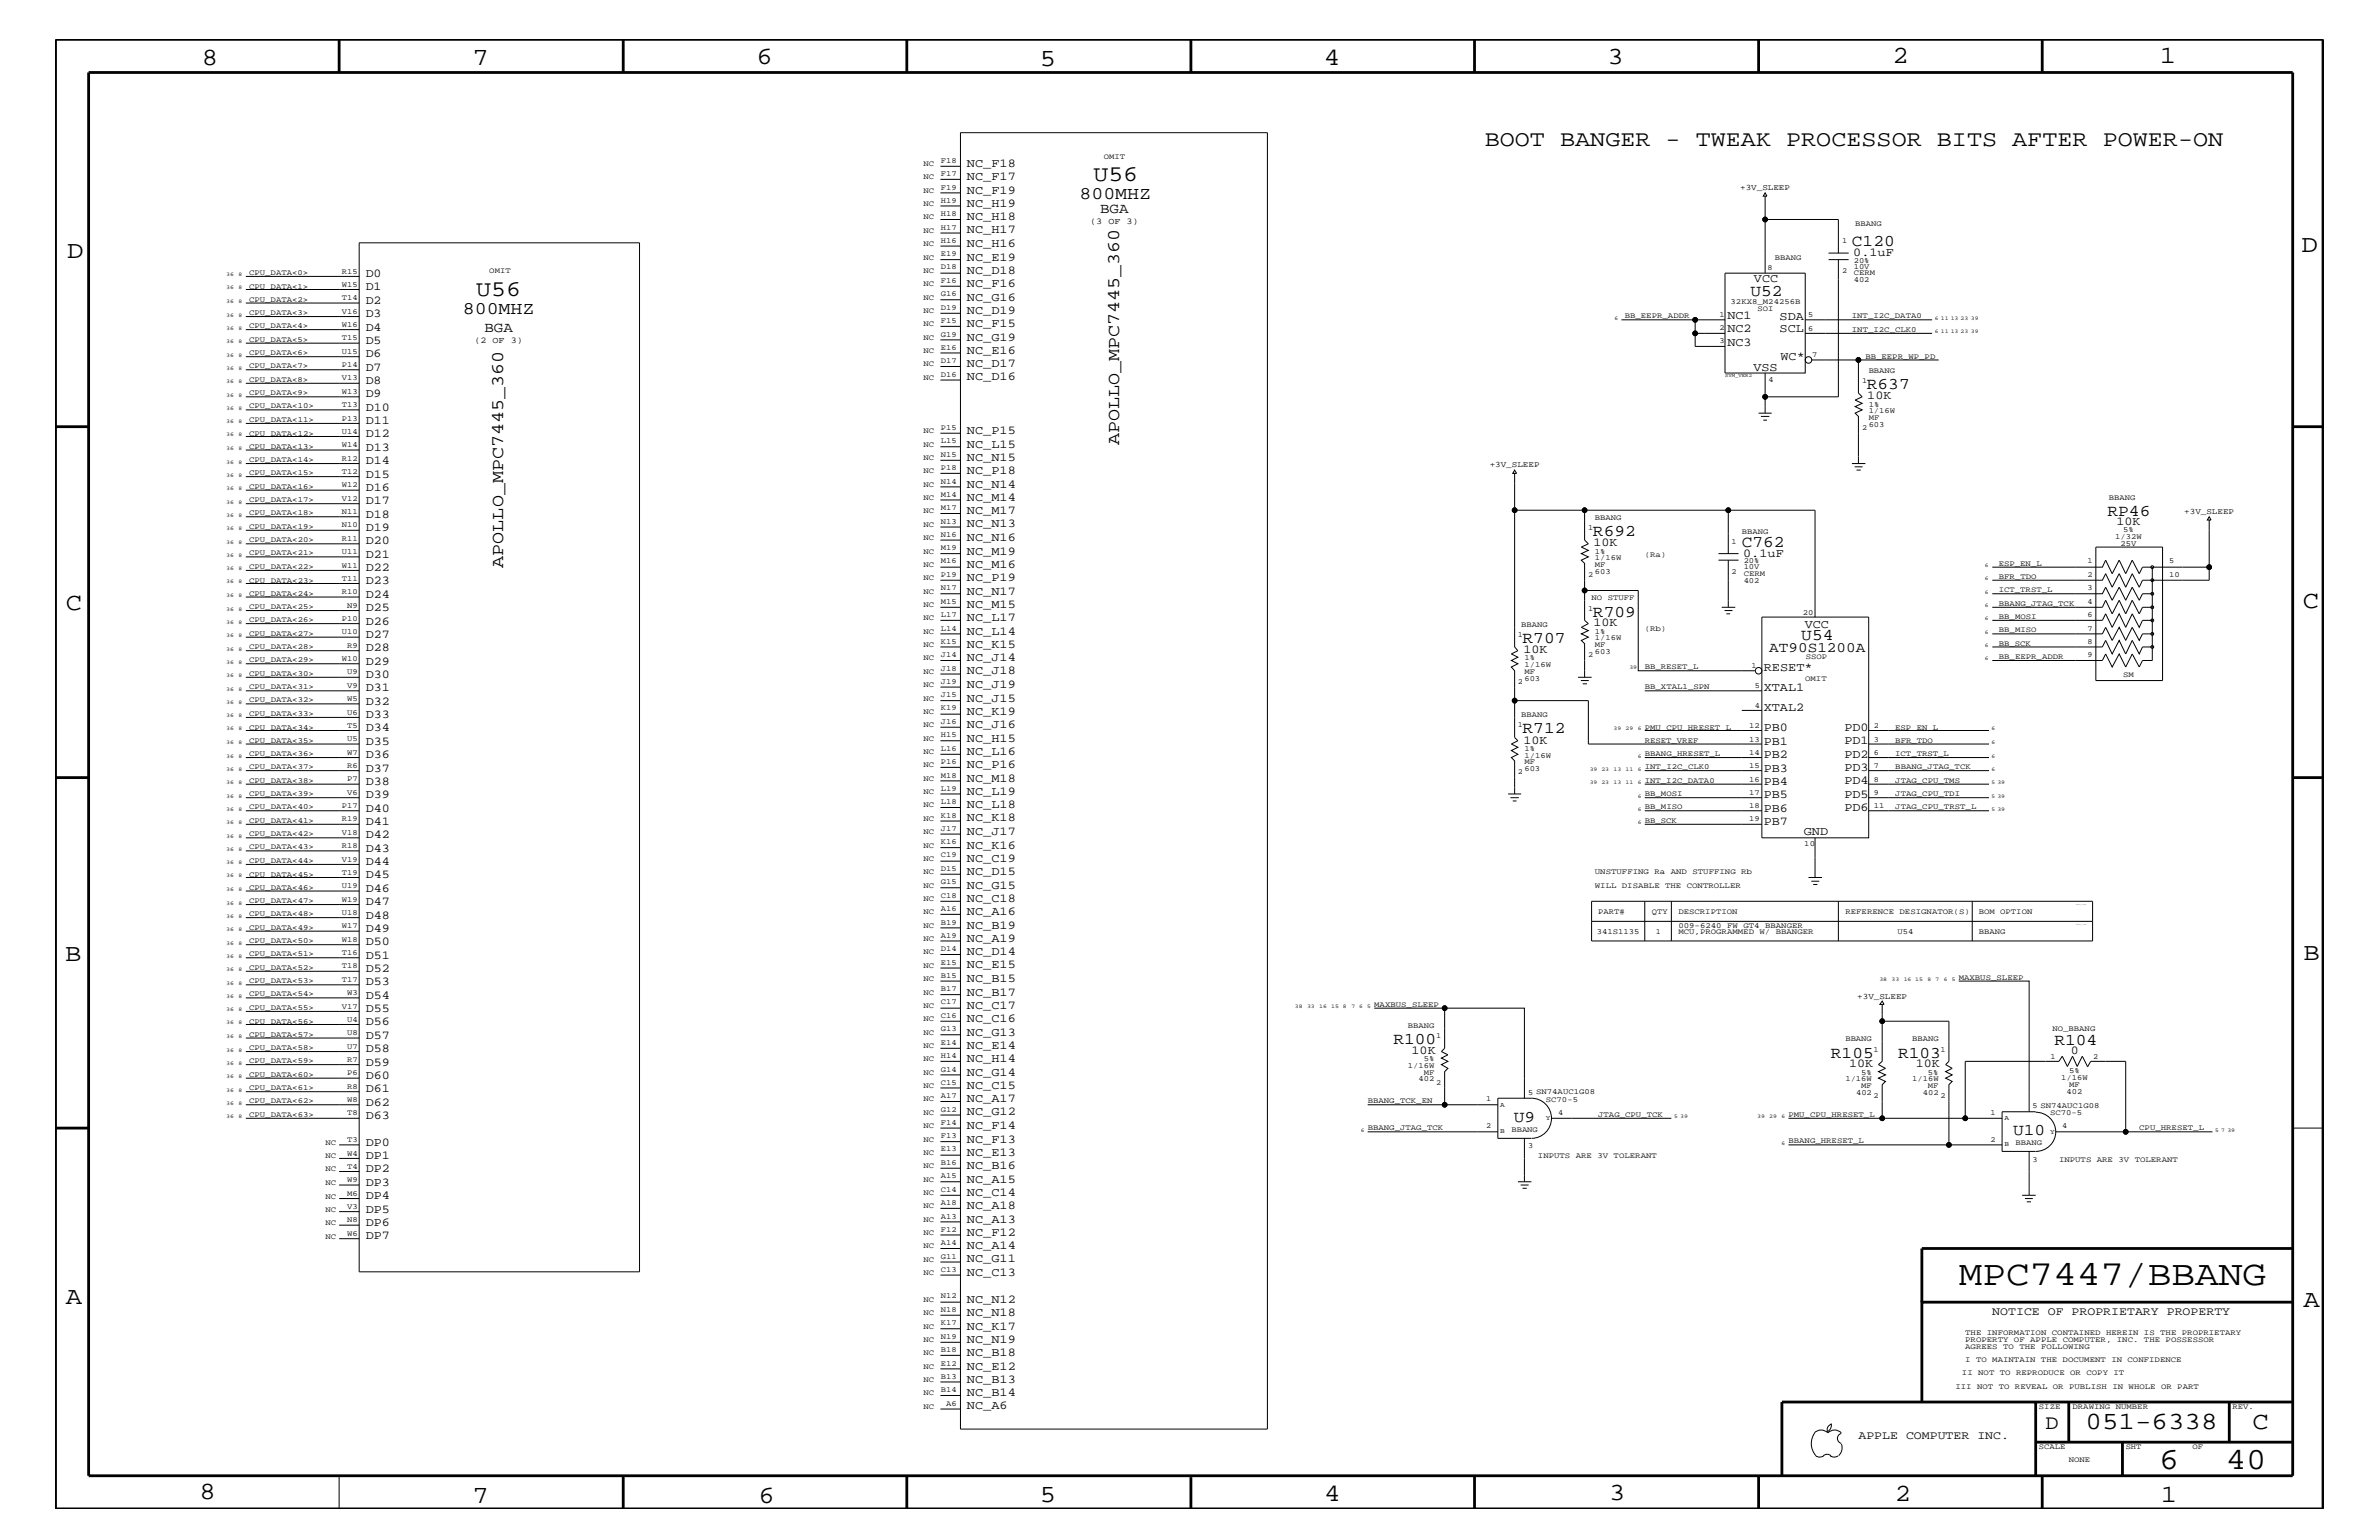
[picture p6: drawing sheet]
<svg xmlns="http://www.w3.org/2000/svg" width="432mm" height="279mm" viewBox="0 0 432 279" stroke-linecap="round" stroke-linejoin="round" font-family="sans-serif">
<defs><g id="words">
<text font-size="6.4" x="355.5" y="233.2">MPC7447/BBANG</text>
<g font-size="5.6">
<text x="391.9" y="266.6">6</text>
<text x="404" y="266.6">40</text>
</g>
<g font-size="4.5">
<text x="36.7" y="11.7">8</text>
<text x="85.8" y="11.7">7</text>
<text x="137.3" y="11.5">6</text>
<text x="240.3" y="11.7">4</text>
<text x="291.8" y="11.5">3</text>
<text x="343.5" y="11.5">2</text>
<text x="392" y="11.5">1</text>
<text x="188.7" y="12.1">5</text>
<text x="12.2" y="46.8">D</text>
<text x="417.7" y="45.7">D</text>
<text x="11.9" y="110.6">C</text>
<text x="418" y="110.3">C</text>
<text x="11.9" y="174.3">B</text>
<text x="418.1" y="174.2">B</text>
<text x="11.9" y="236.7">A</text>
<text x="418.1" y="237.1">A</text>
<text x="378.5" y="259.3">051-6338</text>
<text x="408.9" y="259.3">C</text>
<text x="36.2" y="271.9">8</text>
<text x="85.8" y="272.7">7</text>
<text x="137.7" y="272.7">6</text>
<text x="188.7" y="272.5">5</text>
<text x="240.4" y="272.3">4</text>
<text x="292.1" y="272.2">3</text>
<text x="343.9" y="272.3">2</text>
<text x="392.2" y="272.6">1</text>
</g>
<g font-size="4.1">
<text x="269.5" y="26.5">BOOT BANGER - TWEAK PROCESSOR BITS AFTER POWER-ON</text>
<text x="198.5" y="32.9">U56</text>
<text x="86.4" y="53.8">U56</text>
</g>
<text font-size="3.7" x="371.3" y="259.3">D</text>
<g font-size="3.2">
<text x="195.9" y="36.1">800MHZ</text>
<text x="84" y="57">800MHZ</text>
<text x="203.1" y="80.8" transform="rotate(-90 203.1 80.8)">APOLLO_MPC7445_360</text>
<text x="91.4" y="103" transform="rotate(-90 91.4 103)">APOLLO_MPC7445_360</text>
</g>
<g font-size="3">
<text x="336.1" y="44.6">C120</text>
<text x="317.7" y="53.6">U52</text>
<text x="338.8" y="70.6">R637</text>
<text x="382.5" y="93.7">RP46</text>
<text x="289.1" y="97.3">R692</text>
<text x="316.1" y="99.3">C762</text>
<text x="289.1" y="111.9">R709</text>
<text x="276.4" y="116.7">R707</text>
<text x="326.9" y="116.2">U54</text>
<text x="276.4" y="133">R712</text>
<text x="252.9" y="189.4">R100</text>
<text x="332.3" y="191.9">R105</text>
<text x="344.5" y="191.9">R103</text>
<text x="372.9" y="189.5">R104</text>
<text x="274.7" y="203.5">U9</text>
<text x="365.4" y="205.9">U10</text>
</g>
<g font-size="2.6">
<text x="199.7" y="38.7">BGA</text>
<text x="87.9" y="60.2">BGA</text>
<text x="321.1" y="118.2">AT90S1200A</text>
</g>
<g font-size="2.2">
<text x="175.5" y="35.2">NC_F19</text>
<text x="175.5" y="32.7">NC_F17</text>
<text x="175.5" y="30.3">NC_F18</text>
<text x="175.5" y="37.5">NC_H19</text>
<text x="175.5" y="40">NC_H18</text>
<text x="175.5" y="42.4">NC_H17</text>
<text x="175.5" y="44.8">NC_H16</text>
<text x="175.5" y="47.3">NC_E19</text>
<text x="336.4" y="46.5">0.1uF</text>
<text x="66.4" y="50.3">D0</text>
<text x="66.4" y="52.7">D1</text>
<text x="175.5" y="49.6">NC_D18</text>
<text x="175.5" y="52.1">NC_F16</text>
<text x="318.3" y="51.3">VCC</text>
<text x="66.4" y="60">D4</text>
<text x="66.4" y="55.1">D2</text>
<text x="66.4" y="57.5">D3</text>
<text x="175.5" y="56.9">NC_D19</text>
<text x="175.5" y="59.4">NC_F15</text>
<text x="175.5" y="54.6">NC_G16</text>
<text x="313.5" y="57.9">NC1</text>
<text x="323" y="58">SDA</text>
<text x="66.4" y="64.8">D6</text>
<text x="66.4" y="62.4">D5</text>
<text x="175.5" y="61.8">NC_G19</text>
<text x="175.5" y="64.2">NC_E16</text>
<text x="313.5" y="60.3">NC2</text>
<text x="313.5" y="62.9">NC3</text>
<text x="323" y="60.3">SCL</text>
<text x="323.2" y="65.4">WC*</text>
<text x="66.4" y="69.7">D8</text>
<text x="66.4" y="67.3">D7</text>
<text x="175.5" y="66.7">NC_D17</text>
<text x="175.5" y="69">NC_D16</text>
<text x="318.3" y="67.3">VSS</text>
<text x="66.4" y="77">D11</text>
<text x="66.4" y="74.5">D10</text>
<text x="66.4" y="72.1">D9</text>
<text x="338.9" y="72.4">10K</text>
<text x="66.4" y="81.8">D13</text>
<text x="66.4" y="79.4">D12</text>
<text x="175.5" y="83.6">NC_N15</text>
<text x="175.5" y="78.8">NC_P15</text>
<text x="175.5" y="81.2">NC_L15</text>
<text x="66.4" y="89.1">D16</text>
<text x="66.4" y="86.6">D15</text>
<text x="66.4" y="84.2">D14</text>
<text x="175.5" y="88.5">NC_N14</text>
<text x="175.5" y="86">NC_P18</text>
<text x="66.4" y="93.9">D18</text>
<text x="66.4" y="91.5">D17</text>
<text x="175.5" y="95.7">NC_N13</text>
<text x="175.5" y="93.3">NC_M17</text>
<text x="175.5" y="90.9">NC_M14</text>
<text x="384.1" y="95.3">10K</text>
<text x="66.4" y="101.2">D21</text>
<text x="66.4" y="98.7">D20</text>
<text x="66.4" y="96.4">D19</text>
<text x="175.5" y="100.6">NC_M19</text>
<text x="175.5" y="98.2">NC_N16</text>
<text x="289.2" y="99.1">10K</text>
<text x="316.4" y="101">0.1uF</text>
<text x="66.4" y="106">D23</text>
<text x="66.4" y="103.7">D22</text>
<text x="175.5" y="107.9">NC_N17</text>
<text x="175.5" y="105.4">NC_P19</text>
<text x="175.5" y="103">NC_M16</text>
<text x="66.4" y="113.3">D26</text>
<text x="66.4" y="110.9">D25</text>
<text x="66.4" y="108.5">D24</text>
<text x="175.5" y="112.7">NC_L17</text>
<text x="175.5" y="110.3">NC_M15</text>
<text x="289.2" y="113.7">10K</text>
<text x="327.6" y="113.9">VCC</text>
<text x="66.4" y="115.8">D27</text>
<text x="66.4" y="118.1">D28</text>
<text x="175.5" y="117.5">NC_K15</text>
<text x="175.5" y="115.2">NC_L14</text>
<text x="276.5" y="118.5">10K</text>
<text x="66.4" y="123">D30</text>
<text x="66.4" y="125.4">D31</text>
<text x="66.4" y="120.6">D29</text>
<text x="175.5" y="124.8">NC_J19</text>
<text x="175.5" y="122.4">NC_J18</text>
<text x="175.5" y="120">NC_J14</text>
<text x="320.1" y="121.8">RESET*</text>
<text x="320.1" y="125.4">XTAL1</text>
<text x="66.4" y="130.3">D33</text>
<text x="66.4" y="127.9">D32</text>
<text x="175.5" y="129.7">NC_K19</text>
<text x="175.5" y="127.3">NC_J15</text>
<text x="320.1" y="129.1">XTAL2</text>
<text x="66.4" y="137.5">D36</text>
<text x="66.4" y="135.2">D35</text>
<text x="66.4" y="132.7">D34</text>
<text x="175.5" y="136.9">NC_L16</text>
<text x="175.5" y="134.6">NC_H15</text>
<text x="175.5" y="132.1">NC_J16</text>
<text x="276.5" y="134.9">10K</text>
<text x="320.1" y="132.7">PB0</text>
<text x="320.1" y="135.2">PB1</text>
<text x="320.1" y="137.5">PB2</text>
<text x="334.8" y="137.4">PD2</text>
<text x="334.8" y="135">PD1</text>
<text x="334.8" y="132.6">PD0</text>
<text x="66.4" y="142.4">D38</text>
<text x="66.4" y="140">D37</text>
<text x="175.5" y="141.8">NC_M18</text>
<text x="175.5" y="139.4">NC_P16</text>
<text x="320.1" y="140">PB3</text>
<text x="320.1" y="142.4">PB4</text>
<text x="334.8" y="142.3">PD4</text>
<text x="334.8" y="139.9">PD3</text>
<text x="66.4" y="149.7">D41</text>
<text x="66.4" y="147.3">D40</text>
<text x="66.4" y="144.8">D39</text>
<text x="175.5" y="149">NC_K18</text>
<text x="175.5" y="146.7">NC_L18</text>
<text x="175.5" y="144.2">NC_L19</text>
<text x="320.1" y="144.8">PB5</text>
<text x="320.1" y="147.3">PB6</text>
<text x="320.1" y="149.7">PB7</text>
<text x="334.8" y="147.2">PD6</text>
<text x="334.8" y="144.7">PD5</text>
<text x="66.4" y="154.5">D43</text>
<text x="66.4" y="152.1">D42</text>
<text x="175.5" y="154">NC_K16</text>
<text x="175.5" y="151.5">NC_J17</text>
<text x="327.4" y="151.5">GND</text>
<text x="66.4" y="161.8">D46</text>
<text x="66.4" y="159.4">D45</text>
<text x="66.4" y="157">D44</text>
<text x="175.5" y="161.2">NC_G15</text>
<text x="175.5" y="158.8">NC_D15</text>
<text x="175.5" y="156.3">NC_C19</text>
<text x="66.4" y="164.2">D47</text>
<text x="66.4" y="166.7">D48</text>
<text x="175.5" y="166.1">NC_A16</text>
<text x="175.5" y="163.6">NC_C18</text>
<text x="66.4" y="171.5">D50</text>
<text x="66.4" y="173.9">D51</text>
<text x="66.4" y="169.1">D49</text>
<text x="175.5" y="173.3">NC_D14</text>
<text x="175.5" y="170.9">NC_A19</text>
<text x="175.5" y="168.5">NC_B19</text>
<text x="66.4" y="178.8">D53</text>
<text x="66.4" y="176.4">D52</text>
<text x="175.5" y="178.2">NC_B15</text>
<text x="175.5" y="175.7">NC_E15</text>
<text x="66.4" y="183.7">D55</text>
<text x="66.4" y="181.2">D54</text>
<text x="175.5" y="185.4">NC_C16</text>
<text x="175.5" y="183">NC_C17</text>
<text x="175.5" y="180.6">NC_B17</text>
<text x="66.4" y="186">D56</text>
<text x="66.4" y="188.5">D57</text>
<text x="66.4" y="190.9">D58</text>
<text x="175.5" y="190.3">NC_E14</text>
<text x="175.5" y="187.9">NC_G13</text>
<text x="256.2" y="191.2">10K</text>
<text x="375.9" y="191.2">0</text>
<text x="66.4" y="195.8">D60</text>
<text x="66.4" y="193.3">D59</text>
<text x="175.5" y="197.6">NC_C15</text>
<text x="175.5" y="195.2">NC_G14</text>
<text x="175.5" y="192.7">NC_H14</text>
<text x="335.6" y="193.7">10K</text>
<text x="347.7" y="193.7">10K</text>
<text x="66.4" y="198.1">D61</text>
<text x="66.4" y="200.6">D62</text>
<text x="66.4" y="203.1">D63</text>
<text x="175.5" y="202.4">NC_G12</text>
<text x="175.5" y="200">NC_A17</text>
<text x="66.4" y="207.9">DP0</text>
<text x="175.5" y="209.7">NC_E13</text>
<text x="175.5" y="207.3">NC_F13</text>
<text x="175.5" y="204.8">NC_F14</text>
<text x="66.4" y="210.3">DP1</text>
<text x="66.4" y="212.7">DP2</text>
<text x="66.4" y="215.2">DP3</text>
<text x="175.5" y="214.6">NC_A15</text>
<text x="175.5" y="212.1">NC_B16</text>
<text x="66.4" y="217.5">DP4</text>
<text x="66.4" y="220">DP5</text>
<text x="175.5" y="221.9">NC_A13</text>
<text x="175.5" y="219.4">NC_A18</text>
<text x="175.5" y="216.9">NC_C14</text>
<text x="66.4" y="224.8">DP7</text>
<text x="66.4" y="222.4">DP6</text>
<text x="175.5" y="226.7">NC_A14</text>
<text x="175.5" y="224.2">NC_F12</text>
<text x="175.5" y="231.5">NC_C13</text>
<text x="175.5" y="229.1">NC_G11</text>
<text x="175.5" y="238.8">NC_N18</text>
<text x="175.5" y="236.3">NC_N12</text>
<text x="175.5" y="243.6">NC_N19</text>
<text x="175.5" y="241.2">NC_K17</text>
<text x="175.5" y="250.9">NC_B13</text>
<text x="175.5" y="248.5">NC_E12</text>
<text x="175.5" y="246.1">NC_B18</text>
<text x="175.5" y="253.4">NC_B14</text>
<text x="175.5" y="255.7">NC_A6</text>
</g>
<g font-size="2.1">
<text x="361.6" y="238.6">NOTICE OF PROPRIETARY PROPERTY</text>
<text x="337.3" y="261.1">APPLE COMPUTER INC.</text>
</g>
<g font-size="1.6">
<text x="197.9" y="40.7">(3 OF 3)</text>
<text x="86.1" y="62.3">(2 OF 3)</text>
</g>
<g font-size="1.5">
<text x="315.8" y="34.5">+3V_SLEEP</text>
<text x="270.4" y="84.8">+3V_SLEEP</text>
<text x="396.5" y="93.3">+3V_SLEEP</text>
<text x="337.1" y="181.2">+3V_SLEEP</text>
</g>
<g font-size="1.4">
<text x="170.8" y="29.5">F18</text>
<text x="200.3" y="28.9">OMIT</text>
<text x="167.6" y="35">NC</text>
<text x="167.6" y="32.5">NC</text>
<text x="167.6" y="30.2">NC</text>
<text x="170.8" y="34.4">F19</text>
<text x="170.8" y="31.9">F17</text>
<text x="167.6" y="39.8">NC</text>
<text x="167.6" y="37.4">NC</text>
<text x="170.8" y="36.8">H19</text>
<text x="170.8" y="39.2">H18</text>
<text x="170.8" y="41.7">H17</text>
<text x="336.7" y="41">BBANG</text>
<text x="167.6" y="44.6">NC</text>
<text x="167.6" y="47.1">NC</text>
<text x="167.6" y="42.3">NC</text>
<text x="170.8" y="44.1">H16</text>
<text x="170.8" y="46.5">E19</text>
<text x="322.2" y="47.1">BBANG</text>
<text x="334.3" y="44.1">1</text>
<text x="336.5" y="47.7">20%</text>
<text x="45.2" y="49.9">CPU_DATA&lt;0&gt;</text>
<text x="45.2" y="52.4">CPU_DATA&lt;1&gt;</text>
<text x="62.1" y="52.1">W15</text>
<text x="62.1" y="49.6">R15</text>
<text x="88.8" y="49.6">OMIT</text>
<text x="167.6" y="51.9">NC</text>
<text x="167.6" y="49.6">NC</text>
<text x="170.8" y="53.8">G16</text>
<text x="170.8" y="51.3">F16</text>
<text x="170.8" y="48.9">D18</text>
<text x="320.8" y="49">8</text>
<text x="334.3" y="49.6">2</text>
<text x="336.5" y="50">CERM</text>
<text x="336.5" y="48.8">10V</text>
<text x="336.5" y="51.3">402</text>
<text x="45.2" y="54.7">CPU_DATA&lt;2&gt;</text>
<text x="45.2" y="57.2">CPU_DATA&lt;3&gt;</text>
<text x="45.2" y="59.5">CPU_DATA&lt;4&gt;</text>
<text x="62.1" y="59.4">W16</text>
<text x="62.1" y="56.9">V16</text>
<text x="62.1" y="54.5">T14</text>
<text x="167.6" y="59.2">NC</text>
<text x="167.6" y="56.8">NC</text>
<text x="167.6" y="54.4">NC</text>
<text x="170.8" y="58.6">F15</text>
<text x="170.8" y="56.2">D19</text>
<text x="294.9" y="57.8">BB_EEPR_ADDR</text>
<text x="312.1" y="59.9">2</text>
<text x="312.1" y="57.5">1</text>
<text x="314.1" y="55.1">32KX8_M24256B</text>
<text x="319" y="56.4">SOI</text>
<text x="328.2" y="57.4">5</text>
<text x="328.2" y="60">6</text>
<text x="336.1" y="57.8">INT_I2C_DATA0</text>
<text x="45.2" y="62">CPU_DATA&lt;5&gt;</text>
<text x="45.2" y="64.5">CPU_DATA&lt;6&gt;</text>
<text x="62.1" y="64.2">U15</text>
<text x="62.1" y="61.8">T15</text>
<text x="167.6" y="61.7">NC</text>
<text x="167.6" y="64">NC</text>
<text x="170.8" y="61.1">G19</text>
<text x="170.8" y="63.4">E16</text>
<text x="170.8" y="65.9">D17</text>
<text x="312.1" y="62.3">3</text>
<text x="328.9" y="64.8">7</text>
<text x="336.1" y="60.2">INT_I2C_CLK0</text>
<text x="338.6" y="65.1">BB_EEPR_WP_PD</text>
<text x="45.2" y="66.8">CPU_DATA&lt;7&gt;</text>
<text x="45.2" y="69.3">CPU_DATA&lt;8&gt;</text>
<text x="45.2" y="71.7">CPU_DATA&lt;9&gt;</text>
<text x="62.1" y="71.5">W13</text>
<text x="62.1" y="69">V13</text>
<text x="62.1" y="66.7">P14</text>
<text x="167.6" y="68.9">NC</text>
<text x="167.6" y="66.5">NC</text>
<text x="170.8" y="68.4">D16</text>
<text x="321" y="69.3">4</text>
<text x="338" y="69.5">1</text>
<text x="339.2" y="67.7">BBANG</text>
<text x="45.2" y="74.1">CPU_DATA&lt;10&gt;</text>
<text x="45.2" y="76.6">CPU_DATA&lt;11&gt;</text>
<text x="62.1" y="76.3">P13</text>
<text x="62.1" y="73.9">T13</text>
<text x="339.2" y="77.4">603</text>
<text x="339.2" y="76.2">MF</text>
<text x="339.2" y="75">1/16W</text>
<text x="339.2" y="73.8">1%</text>
<text x="45.2" y="79">CPU_DATA&lt;12&gt;</text>
<text x="45.2" y="81.4">CPU_DATA&lt;13&gt;</text>
<text x="45.2" y="83.8">CPU_DATA&lt;14&gt;</text>
<text x="62.1" y="83.6">R12</text>
<text x="62.1" y="81.1">W14</text>
<text x="62.1" y="78.8">U14</text>
<text x="167.6" y="78.6">NC</text>
<text x="167.6" y="83.5">NC</text>
<text x="167.6" y="81.1">NC</text>
<text x="170.8" y="78">P15</text>
<text x="170.8" y="82.8">N15</text>
<text x="170.8" y="80.5">L15</text>
<text x="338" y="78">2</text>
<text x="45.2" y="86.2">CPU_DATA&lt;15&gt;</text>
<text x="45.2" y="88.7">CPU_DATA&lt;16&gt;</text>
<text x="62.1" y="88.4">W12</text>
<text x="62.1" y="86">T12</text>
<text x="167.6" y="88.3">NC</text>
<text x="167.6" y="85.9">NC</text>
<text x="170.8" y="85.3">P18</text>
<text x="170.8" y="87.7">N14</text>
<text x="45.2" y="91.1">CPU_DATA&lt;17&gt;</text>
<text x="45.2" y="93.5">CPU_DATA&lt;18&gt;</text>
<text x="45.2" y="96">CPU_DATA&lt;19&gt;</text>
<text x="62.1" y="95.7">N10</text>
<text x="62.1" y="93.3">N11</text>
<text x="62.1" y="90.9">V12</text>
<text x="167.6" y="95.6">NC</text>
<text x="167.6" y="93.2">NC</text>
<text x="167.6" y="90.7">NC</text>
<text x="170.8" y="95">N13</text>
<text x="170.8" y="92.6">M17</text>
<text x="170.8" y="90.1">M14</text>
<text x="289.5" y="94.3">BBANG</text>
<text x="382.8" y="90.7">BBANG</text>
<text x="45.2" y="98.4">CPU_DATA&lt;20&gt;</text>
<text x="45.2" y="100.8">CPU_DATA&lt;21&gt;</text>
<text x="62.1" y="100.5">U11</text>
<text x="62.1" y="98.2">R11</text>
<text x="167.6" y="100.4">NC</text>
<text x="167.6" y="98">NC</text>
<text x="170.8" y="97.4">N16</text>
<text x="170.8" y="99.9">M19</text>
<text x="288.3" y="96.2">1</text>
<text x="289.5" y="100.4">1%</text>
<text x="289.5" y="101.6">1/16W</text>
<text x="298.5" y="101">(Ra)</text>
<text x="314.3" y="98.7">1</text>
<text x="316.1" y="96.8">BBANG</text>
<text x="383.9" y="97.8">1/32W</text>
<text x="384.9" y="99">25V</text>
<text x="385.4" y="96.5">5%</text>
<text x="45.2" y="103.2">CPU_DATA&lt;22&gt;</text>
<text x="45.2" y="105.7">CPU_DATA&lt;23&gt;</text>
<text x="62.1" y="107.8">R10</text>
<text x="62.1" y="105.4">T11</text>
<text x="62.1" y="103">W11</text>
<text x="167.6" y="105.3">NC</text>
<text x="167.6" y="107.7">NC</text>
<text x="167.6" y="102.9">NC</text>
<text x="170.8" y="104.7">P19</text>
<text x="170.8" y="107.1">N17</text>
<text x="170.8" y="102.2">M16</text>
<text x="288.3" y="104.7">2</text>
<text x="289.5" y="102.9">MF</text>
<text x="289.5" y="104.1">603</text>
<text x="314.3" y="104.1">2</text>
<text x="316.5" y="102.2">20%</text>
<text x="316.5" y="103.3">10V</text>
<text x="316.5" y="104.6">CERM</text>
<text x="316.5" y="105.8">402</text>
<text x="362.8" y="107.5">ICT_TRST_L</text>
<text x="362.8" y="105">BFR_TDO</text>
<text x="362.8" y="102.6">ESP_EN_L</text>
<text x="378.9" y="107.1">3</text>
<text x="378.9" y="104.7">2</text>
<text x="378.9" y="102.2">1</text>
<text x="393.7" y="104.7">10</text>
<text x="393.7" y="102.2">5</text>
<text x="45.2" y="108.1">CPU_DATA&lt;24&gt;</text>
<text x="45.2" y="110.5">CPU_DATA&lt;25&gt;</text>
<text x="45.2" y="112.9">CPU_DATA&lt;26&gt;</text>
<text x="62.1" y="112.7">P10</text>
<text x="63" y="110.3">N9</text>
<text x="167.6" y="112.6">NC</text>
<text x="167.6" y="110.2">NC</text>
<text x="170.8" y="109.5">M15</text>
<text x="170.8" y="112">L17</text>
<text x="276.1" y="113.8">BBANG</text>
<text x="288.3" y="110.8">1</text>
<text x="288.9" y="108.9">NO STUFF</text>
<text x="327.2" y="111.5">20</text>
<text x="362.8" y="109.9">BBANG_JTAG_TCK</text>
<text x="362.8" y="112.3">BB_MOSI</text>
<text x="378.9" y="112">6</text>
<text x="378.9" y="109.5">4</text>
<text x="45.2" y="115.3">CPU_DATA&lt;27&gt;</text>
<text x="45.2" y="117.8">CPU_DATA&lt;28&gt;</text>
<text x="62.1" y="115.1">U10</text>
<text x="63" y="117.5">R9</text>
<text x="167.6" y="119.8">NC</text>
<text x="167.6" y="117.4">NC</text>
<text x="167.6" y="115">NC</text>
<text x="170.8" y="114.4">L14</text>
<text x="170.8" y="116.8">K15</text>
<text x="170.8" y="119.2">J14</text>
<text x="275.5" y="115.6">1</text>
<text x="276.7" y="119.8">1%</text>
<text x="288.3" y="119.2">2</text>
<text x="289.5" y="115">1%</text>
<text x="289.5" y="116.2">1/16W</text>
<text x="289.5" y="117.4">MF</text>
<text x="289.5" y="118.6">603</text>
<text x="298.5" y="114.4">(Rb)</text>
<text x="327.7" y="119.6">SSOP</text>
<text x="362.8" y="114.8">BB_MISO</text>
<text x="362.8" y="117.2">BB_SCK</text>
<text x="362.8" y="119.6">BB_EEPR_ADDR</text>
<text x="378.9" y="119.2">9</text>
<text x="378.9" y="116.8">8</text>
<text x="378.9" y="114.4">7</text>
<text x="45.2" y="120.2">CPU_DATA&lt;29&gt;</text>
<text x="45.2" y="122.6">CPU_DATA&lt;30&gt;</text>
<text x="45.2" y="125.1">CPU_DATA&lt;31&gt;</text>
<text x="62.1" y="120">W10</text>
<text x="63" y="124.8">V9</text>
<text x="63" y="122.4">U9</text>
<text x="167.6" y="122.3">NC</text>
<text x="167.6" y="124.7">NC</text>
<text x="170.8" y="124.1">J19</text>
<text x="170.8" y="121.7">J18</text>
<text x="275.5" y="124.1">2</text>
<text x="276.7" y="123.5">603</text>
<text x="276.7" y="122.3">MF</text>
<text x="276.7" y="121">1/16W</text>
<text x="298.5" y="121.4">BB_RESET_L</text>
<text x="298.5" y="125.1">BB_XTAL1_SPN</text>
<text x="317.9" y="121.2">1</text>
<text x="318.5" y="124.8">5</text>
<text x="327.7" y="123.5">OMIT</text>
<text x="385.4" y="122.9">SM</text>
<text x="45.2" y="129.9">CPU_DATA&lt;33&gt;</text>
<text x="45.2" y="127.5">CPU_DATA&lt;32&gt;</text>
<text x="63" y="129.7">U6</text>
<text x="63" y="127.2">W5</text>
<text x="167.6" y="131.9">NC</text>
<text x="167.6" y="129.6">NC</text>
<text x="167.6" y="127.1">NC</text>
<text x="170.8" y="128.9">K19</text>
<text x="170.8" y="131.3">J16</text>
<text x="170.8" y="126.5">J15</text>
<text x="275.5" y="131.9">1</text>
<text x="276.1" y="130.2">BBANG</text>
<text x="318.5" y="128.5">4</text>
<text x="45.2" y="132.4">CPU_DATA&lt;34&gt;</text>
<text x="45.2" y="134.7">CPU_DATA&lt;35&gt;</text>
<text x="45.2" y="137.2">CPU_DATA&lt;36&gt;</text>
<text x="63" y="136.9">W7</text>
<text x="63" y="134.5">U5</text>
<text x="63" y="132.1">T5</text>
<text x="167.6" y="136.8">NC</text>
<text x="167.6" y="134.4">NC</text>
<text x="170.8" y="136.2">L16</text>
<text x="170.8" y="133.8">H15</text>
<text x="276.7" y="136.2">1%</text>
<text x="276.7" y="137.4">1/16W</text>
<text x="298.5" y="132.4">PMU_CPU_HRESET_L</text>
<text x="298.5" y="134.7">RESET_VREF</text>
<text x="298.5" y="137.2">BBANG_HRESET_L</text>
<text x="317.5" y="136.9">14</text>
<text x="317.5" y="134.6">13</text>
<text x="317.5" y="132.1">12</text>
<text x="340.1" y="136.9">6</text>
<text x="340.1" y="134.6">3</text>
<text x="340.1" y="132.1">2</text>
<text x="344" y="134.7">BFR_TDO</text>
<text x="344" y="132.4">ESP_EN_L</text>
<text x="344" y="137.2">ICT_TRST_L</text>
<text x="45.2" y="139.6">CPU_DATA&lt;37&gt;</text>
<text x="45.2" y="142">CPU_DATA&lt;38&gt;</text>
<text x="63" y="141.8">P7</text>
<text x="63" y="139.4">R6</text>
<text x="167.6" y="141.7">NC</text>
<text x="167.6" y="139.2">NC</text>
<text x="170.8" y="138.6">P16</text>
<text x="170.8" y="141.1">M18</text>
<text x="170.8" y="143.5">L19</text>
<text x="275.5" y="140.5">2</text>
<text x="276.7" y="138.6">MF</text>
<text x="276.7" y="139.8">603</text>
<text x="298.5" y="142">INT_I2C_DATA0</text>
<text x="298.5" y="139.6">INT_I2C_CLK0</text>
<text x="317.5" y="141.8">16</text>
<text x="317.5" y="139.4">15</text>
<text x="340.1" y="141.8">8</text>
<text x="340.1" y="139.4">7</text>
<text x="344" y="139.6">BBANG_JTAG_TCK</text>
<text x="344" y="142">JTAG_CPU_TMS</text>
<text x="45.2" y="146.8">CPU_DATA&lt;40&gt;</text>
<text x="45.2" y="149.3">CPU_DATA&lt;41&gt;</text>
<text x="45.2" y="144.5">CPU_DATA&lt;39&gt;</text>
<text x="62.1" y="149">R19</text>
<text x="62.1" y="146.7">P17</text>
<text x="63" y="144.2">V6</text>
<text x="167.6" y="144">NC</text>
<text x="167.6" y="149">NC</text>
<text x="167.6" y="146.5">NC</text>
<text x="170.8" y="145.9">L18</text>
<text x="170.8" y="148.4">K18</text>
<text x="298.5" y="144.5">BB_MOSI</text>
<text x="298.5" y="149.3">BB_SCK</text>
<text x="298.5" y="146.8">BB_MISO</text>
<text x="317.5" y="149">19</text>
<text x="317.5" y="146.7">18</text>
<text x="317.5" y="144.2">17</text>
<text x="340.1" y="146.7">11</text>
<text x="340.1" y="144.2">9</text>
<text x="344" y="144.5">JTAG_CPU_TDI</text>
<text x="344" y="146.8">JTAG_CPU_TRST_L</text>
<text x="45.2" y="151.8">CPU_DATA&lt;42&gt;</text>
<text x="45.2" y="154.1">CPU_DATA&lt;43&gt;</text>
<text x="62.1" y="153.9">R18</text>
<text x="62.1" y="151.5">V18</text>
<text x="167.6" y="153.8">NC</text>
<text x="167.6" y="151.3">NC</text>
<text x="170.8" y="153.2">K16</text>
<text x="170.8" y="150.7">J17</text>
<text x="170.8" y="155.6">C19</text>
<text x="327.5" y="153.5">10</text>
<text x="45.2" y="156.6">CPU_DATA&lt;44&gt;</text>
<text x="45.2" y="161.4">CPU_DATA&lt;46&gt;</text>
<text x="45.2" y="159">CPU_DATA&lt;45&gt;</text>
<text x="62.1" y="161.1">U19</text>
<text x="62.1" y="158.8">T19</text>
<text x="62.1" y="156.3">V19</text>
<text x="167.6" y="161.1">NC</text>
<text x="167.6" y="158.6">NC</text>
<text x="167.6" y="156.2">NC</text>
<text x="170.8" y="160.5">G15</text>
<text x="170.8" y="158">D15</text>
<text x="289.5" y="158.6">UNSTUFFING Ra AND STUFFING Rb</text>
<text x="289.5" y="161.1">WILL DISABLE THE CONTROLLER</text>
<text x="45.2" y="163.9">CPU_DATA&lt;47&gt;</text>
<text x="45.2" y="166.2">CPU_DATA&lt;48&gt;</text>
<text x="62.1" y="166.1">U18</text>
<text x="62.1" y="163.6">W19</text>
<text x="167.6" y="165.9">NC</text>
<text x="167.6" y="163.5">NC</text>
<text x="170.8" y="162.8">C18</text>
<text x="170.8" y="167.8">B19</text>
<text x="170.8" y="165.3">A16</text>
<text x="290.1" y="165.9">PART#</text>
<text x="299.8" y="165.9">QTY</text>
<text x="304.6" y="165.9">DESCRIPTION</text>
<text x="334.9" y="165.9">REFERENCE DESIGNATOR(S)</text>
<text x="359.2" y="165.9">BOM OPTION</text>
<text x="45.2" y="168.7">CPU_DATA&lt;49&gt;</text>
<text x="45.2" y="173.5">CPU_DATA&lt;51&gt;</text>
<text x="45.2" y="171.1">CPU_DATA&lt;50&gt;</text>
<text x="62.1" y="173.3">T16</text>
<text x="62.1" y="170.9">W18</text>
<text x="62.1" y="168.4">W17</text>
<text x="167.6" y="173.2">NC</text>
<text x="167.6" y="170.7">NC</text>
<text x="167.6" y="168.3">NC</text>
<text x="170.8" y="172.6">D14</text>
<text x="170.8" y="170.1">A19</text>
<text x="289.8" y="169.5">341S1135</text>
<text x="300.5" y="169.5">1</text>
<text x="304.6" y="168.3">009-6240 FW GT4 BBANGER</text>
<text x="304.6" y="169.5">MCU,PROGRAMMED W/ BBANGER</text>
<text x="344.4" y="169.5">U54</text>
<text x="359.2" y="169.5">BBANG</text>
<text x="45.2" y="176">CPU_DATA&lt;52&gt;</text>
<text x="45.2" y="178.4">CPU_DATA&lt;53&gt;</text>
<text x="62.1" y="178.2">T17</text>
<text x="62.1" y="175.7">T18</text>
<text x="167.6" y="178">NC</text>
<text x="167.6" y="175.6">NC</text>
<text x="170.8" y="175">E15</text>
<text x="170.8" y="179.9">B17</text>
<text x="170.8" y="177.4">B15</text>
<text x="355.5" y="177.8">MAXBUS_SLEEP</text>
<text x="45.2" y="180.8">CPU_DATA&lt;54&gt;</text>
<text x="45.2" y="185.7">CPU_DATA&lt;56&gt;</text>
<text x="45.2" y="183.2">CPU_DATA&lt;55&gt;</text>
<text x="62.1" y="183">V17</text>
<text x="63" y="185.4">U4</text>
<text x="63" y="180.5">W3</text>
<text x="167.6" y="185.3">NC</text>
<text x="167.6" y="182.9">NC</text>
<text x="167.6" y="180.5">NC</text>
<text x="170.8" y="182.2">C17</text>
<text x="170.8" y="184.7">C16</text>
<text x="249.4" y="182.7">MAXBUS_SLEEP</text>
<text x="45.2" y="188.1">CPU_DATA&lt;57&gt;</text>
<text x="45.2" y="190.5">CPU_DATA&lt;58&gt;</text>
<text x="63" y="190.3">U7</text>
<text x="63" y="187.8">U8</text>
<text x="167.6" y="187.7">NC</text>
<text x="167.6" y="190.2">NC</text>
<text x="170.8" y="192">H14</text>
<text x="170.8" y="187.1">G13</text>
<text x="170.8" y="189.5">E14</text>
<text x="255.5" y="186.5">BBANG</text>
<text x="260.7" y="188.3">1</text>
<text x="334.9" y="188.9">BBANG</text>
<text x="340" y="190.8">1</text>
<text x="347" y="188.9">BBANG</text>
<text x="352.2" y="190.8">1</text>
<text x="372.5" y="187.1">NO_BBANG</text>
<text x="45.2" y="192.9">CPU_DATA&lt;59&gt;</text>
<text x="45.2" y="197.8">CPU_DATA&lt;61&gt;</text>
<text x="45.2" y="195.4">CPU_DATA&lt;60&gt;</text>
<text x="63" y="197.6">R8</text>
<text x="63" y="195.1">P6</text>
<text x="63" y="192.7">R7</text>
<text x="167.6" y="197.4">NC</text>
<text x="167.6" y="195">NC</text>
<text x="167.6" y="192.6">NC</text>
<text x="170.8" y="194.4">G14</text>
<text x="170.8" y="196.8">C15</text>
<text x="255.5" y="193.8">1/16W</text>
<text x="257.5" y="196.2">402</text>
<text x="258.4" y="195">MF</text>
<text x="258.4" y="192.6">5%</text>
<text x="260.7" y="196.8">2</text>
<text x="334.9" y="196.2">1/16W</text>
<text x="337.8" y="195">5%</text>
<text x="337.8" y="197.4">MF</text>
<text x="347" y="196.2">1/16W</text>
<text x="349.9" y="197.4">MF</text>
<text x="349.9" y="195">5%</text>
<text x="372.2" y="192.2">1</text>
<text x="374.1" y="195.9">1/16W</text>
<text x="375.5" y="197.2">MF</text>
<text x="375.5" y="194.8">5%</text>
<text x="379.9" y="192.2">2</text>
<text x="45.2" y="200.2">CPU_DATA&lt;62&gt;</text>
<text x="45.2" y="202.6">CPU_DATA&lt;63&gt;</text>
<text x="63" y="202.4">T8</text>
<text x="63" y="200">W8</text>
<text x="167.6" y="202.3">NC</text>
<text x="167.6" y="199.8">NC</text>
<text x="170.8" y="201.7">G12</text>
<text x="170.8" y="199.2">A17</text>
<text x="248.2" y="200.2">BBANG_TCK_EN</text>
<text x="269.7" y="199.8">1</text>
<text x="277.4" y="198.7">5 SN74AUC1G08</text>
<text x="280.6" y="200">SC70-5</text>
<text x="282.8" y="202.3">4</text>
<text x="290.1" y="202.6">JTAG_CPU_TCK</text>
<text x="324.6" y="202.6">PMU_CPU_HRESET_L</text>
<text x="336.9" y="198.7">402</text>
<text x="340" y="199.2">2</text>
<text x="349" y="198.7">402</text>
<text x="352.2" y="199.2">2</text>
<text x="361.3" y="202.3">1</text>
<text x="368.9" y="201">5 SN74AUC1G08</text>
<text x="372.1" y="202.4">SC70-5</text>
<text x="375.1" y="198.4">402</text>
<text x="59.1" y="207.7">NC</text>
<text x="63" y="209.7">W4</text>
<text x="63" y="207.2">T3</text>
<text x="167.6" y="209.6">NC</text>
<text x="167.6" y="207.1">NC</text>
<text x="167.6" y="204.7">NC</text>
<text x="170.8" y="204.1">F14</text>
<text x="170.8" y="206.5">F13</text>
<text x="170.8" y="208.9">E13</text>
<text x="248.2" y="205.1">BBANG_JTAG_TCK</text>
<text x="269.7" y="204.7">2</text>
<text x="274.3" y="205.3">BBANG</text>
<text x="277.4" y="208.3">3</text>
<text x="324.6" y="207.5">BBANG_HRESET_L</text>
<text x="361.3" y="207.1">2</text>
<text x="365.8" y="207.7">BBANG</text>
<text x="374.3" y="204.7">4</text>
<text x="388.3" y="205.1">CPU_HRESET_L</text>
<text x="59.1" y="210.2">NC</text>
<text x="59.1" y="212.5">NC</text>
<text x="59.1" y="215">NC</text>
<text x="63" y="214.5">W9</text>
<text x="63" y="212.1">T4</text>
<text x="167.6" y="214.4">NC</text>
<text x="167.6" y="211.9">NC</text>
<text x="170.8" y="211.4">B16</text>
<text x="170.8" y="213.8">A15</text>
<text x="279.1" y="210.2">INPUTS ARE 3V TOLERANT</text>
<text x="368.9" y="210.8">3</text>
<text x="373.7" y="210.8">INPUTS ARE 3V TOLERANT</text>
<text x="59.1" y="219.8">NC</text>
<text x="59.1" y="217.5">NC</text>
<text x="63" y="221.8">N8</text>
<text x="63" y="219.4">V3</text>
<text x="63" y="216.9">M6</text>
<text x="167.6" y="221.7">NC</text>
<text x="167.6" y="219.2">NC</text>
<text x="167.6" y="216.9">NC</text>
<text x="170.8" y="216.2">C14</text>
<text x="170.8" y="218.6">A18</text>
<text x="170.8" y="221.1">A13</text>
<text x="59.1" y="222.3">NC</text>
<text x="59.1" y="224.7">NC</text>
<text x="63" y="224.2">W6</text>
<text x="167.6" y="226.5">NC</text>
<text x="167.6" y="224.1">NC</text>
<text x="170.8" y="223.5">F12</text>
<text x="170.8" y="225.9">A14</text>
<text x="167.6" y="231.3">NC</text>
<text x="167.6" y="229">NC</text>
<text x="170.8" y="228.4">G11</text>
<text x="170.8" y="230.7">C13</text>
<text x="167.6" y="236.2">NC</text>
<text x="167.6" y="238.6">NC</text>
<text x="170.8" y="238">N18</text>
<text x="170.8" y="235.6">N12</text>
<text x="167.6" y="241.1">NC</text>
<text x="167.6" y="243.5">NC</text>
<text x="167.6" y="245.9">NC</text>
<text x="170.8" y="242.9">N19</text>
<text x="170.8" y="240.5">K17</text>
<text x="170.8" y="245.3">B18</text>
<text x="356.7" y="244.7">AGREES TO THE FOLLOWING</text>
<text x="356.7" y="243.5">PROPERTY OF APPLE COMPUTER, INC. THE POSSESSOR</text>
<text x="356.7" y="242.3">THE INFORMATION CONTAINED HEREIN IS THE PROPRIETARY</text>
<text x="167.6" y="248.4">NC</text>
<text x="167.6" y="250.7">NC</text>
<text x="170.8" y="247.8">E12</text>
<text x="170.8" y="250.1">B13</text>
<text x="354.9" y="252">III NOT TO REVEAL OR PUBLISH IN WHOLE OR PART</text>
<text x="356.1" y="249.5">II NOT TO REPRODUCE OR COPY IT</text>
<text x="356.7" y="247.2">I TO MAINTAIN THE DOCUMENT IN CONFIDENCE</text>
<text x="167.6" y="253.2">NC</text>
<text x="167.6" y="255.6">NC</text>
<text x="170.8" y="252.6">B14</text>
<text x="171.7" y="255">A6</text>
<text x="370.1" y="255.6">SIZE</text>
<text x="376.2" y="255.6">DRAWING NUMBER</text>
<text x="405.2" y="255.6">REV.</text>
<text x="370.1" y="262.9">SCALE</text>
<text x="385.8" y="262.9">SHT</text>
<text x="397.9" y="262.9">OF</text>
<text x="375.5" y="265.3">NONE</text>
</g>
<g font-size="1.3">
<text x="272.3" y="200.9">A</text>
<text x="280.6" y="203.2">Y</text>
<text x="363.8" y="203.2">A</text>
<text x="272.3" y="205.5">B</text>
<text x="363.8" y="208">B</text>
<text x="372.1" y="205.7">Y</text>
</g>
<g font-size="1">
<text x="41.1" y="50.2">36</text>
<text x="41.1" y="52.5">36</text>
<text x="43.3" y="50.2">8</text>
<text x="43.3" y="52.5">8</text>
<text x="41.1" y="55">36</text>
<text x="41.1" y="57.4">36</text>
<text x="41.1" y="59.8">36</text>
<text x="43.3" y="55">8</text>
<text x="43.3" y="57.4">8</text>
<text x="43.3" y="59.8">8</text>
<text x="293" y="58">6</text>
<text x="351.2" y="58">6 11 13 23 39</text>
<text x="41.1" y="62.3">36</text>
<text x="41.1" y="64.7">36</text>
<text x="43.3" y="62.3">8</text>
<text x="43.3" y="64.7">8</text>
<text x="351.2" y="60.5">6 11 13 23 39</text>
<text x="41.1" y="67.1">36</text>
<text x="41.1" y="69.5">36</text>
<text x="41.1" y="72">36</text>
<text x="43.3" y="67.1">8</text>
<text x="43.3" y="69.5">8</text>
<text x="43.3" y="72">8</text>
<text x="41.1" y="74.4">36</text>
<text x="41.1" y="76.8">36</text>
<text x="43.3" y="74.4">8</text>
<text x="43.3" y="76.8">8</text>
<text x="41.1" y="79.2">36</text>
<text x="41.1" y="81.6">36</text>
<text x="43.3" y="79.2">8</text>
<text x="43.3" y="81.6">8</text>
<text x="41.1" y="86.5">36</text>
<text x="41.1" y="84.1">36</text>
<text x="41.1" y="88.9">36</text>
<text x="43.3" y="86.5">8</text>
<text x="43.3" y="84.1">8</text>
<text x="43.3" y="88.9">8</text>
<text x="41.1" y="91.4">36</text>
<text x="41.1" y="93.8">36</text>
<text x="43.3" y="91.4">8</text>
<text x="43.3" y="93.8">8</text>
<text x="41.1" y="96.2">36</text>
<text x="41.1" y="98.7">36</text>
<text x="41.1" y="101">36</text>
<text x="43.3" y="96.2">8</text>
<text x="43.3" y="98.7">8</text>
<text x="43.3" y="101">8</text>
<text x="41.1" y="103.5">36</text>
<text x="41.1" y="105.9">36</text>
<text x="43.3" y="103.5">8</text>
<text x="43.3" y="105.9">8</text>
<text x="360.3" y="107.7">6</text>
<text x="360.3" y="105.3">6</text>
<text x="360.3" y="102.9">6</text>
<text x="41.1" y="108.3">36</text>
<text x="41.1" y="110.8">36</text>
<text x="41.1" y="113.1">36</text>
<text x="43.3" y="108.3">8</text>
<text x="43.3" y="110.8">8</text>
<text x="43.3" y="113.1">8</text>
<text x="360.3" y="110.2">6</text>
<text x="360.3" y="112.6">6</text>
<text x="41.1" y="115.6">36</text>
<text x="41.1" y="118.1">36</text>
<text x="43.3" y="115.6">8</text>
<text x="43.3" y="118.1">8</text>
<text x="360.3" y="115">6</text>
<text x="360.3" y="117.4">6</text>
<text x="360.3" y="119.8">6</text>
<text x="41.1" y="120.4">36</text>
<text x="41.1" y="122.9">36</text>
<text x="41.1" y="125.3">36</text>
<text x="43.3" y="120.4">8</text>
<text x="43.3" y="122.9">8</text>
<text x="43.3" y="125.3">8</text>
<text x="295.7" y="121.4">39</text>
<text x="41.1" y="130.2">36</text>
<text x="41.1" y="127.7">36</text>
<text x="43.3" y="130.2">8</text>
<text x="43.3" y="127.7">8</text>
<text x="41.1" y="132.5">36</text>
<text x="41.1" y="135">36</text>
<text x="41.1" y="137.4">36</text>
<text x="43.3" y="132.5">8</text>
<text x="43.3" y="135">8</text>
<text x="43.3" y="137.4">8</text>
<text x="292.9" y="132.5">39</text>
<text x="295.1" y="132.5">29</text>
<text x="297.3" y="137.4">6</text>
<text x="297.3" y="132.5">6</text>
<text x="361.4" y="132.5">6</text>
<text x="361.4" y="137.4">6</text>
<text x="361.4" y="135">6</text>
<text x="41.1" y="139.8">36</text>
<text x="41.1" y="142.3">36</text>
<text x="43.3" y="139.8">8</text>
<text x="43.3" y="142.3">8</text>
<text x="288.5" y="142.3">39 23</text>
<text x="288.5" y="139.8">39 23</text>
<text x="292.9" y="142.3">13</text>
<text x="292.9" y="139.8">13</text>
<text x="295.1" y="142.3">11</text>
<text x="295.1" y="139.8">11</text>
<text x="297.3" y="139.8">6</text>
<text x="297.3" y="142.3">6</text>
<text x="361.4" y="139.8">6</text>
<text x="361.4" y="142.3">5 39</text>
<text x="41.1" y="144.7">36</text>
<text x="41.1" y="147.1">36</text>
<text x="41.1" y="149.5">36</text>
<text x="43.3" y="147.1">8</text>
<text x="43.3" y="149.5">8</text>
<text x="43.3" y="144.7">8</text>
<text x="297.3" y="144.7">6</text>
<text x="297.3" y="149.5">6</text>
<text x="297.3" y="147.1">6</text>
<text x="361.4" y="144.7">5 39</text>
<text x="361.4" y="147.1">5 39</text>
<text x="41.1" y="152">36</text>
<text x="41.1" y="154.4">36</text>
<text x="43.3" y="152">8</text>
<text x="43.3" y="154.4">8</text>
<text x="41.1" y="156.8">36</text>
<text x="41.1" y="161.7">36</text>
<text x="41.1" y="159.2">36</text>
<text x="43.3" y="156.8">8</text>
<text x="43.3" y="161.7">8</text>
<text x="43.3" y="159.2">8</text>
<text x="41.1" y="164.1">36</text>
<text x="41.1" y="166.5">36</text>
<text x="43.3" y="164.1">8</text>
<text x="43.3" y="166.5">8</text>
<text x="41.1" y="168.9">36</text>
<text x="41.1" y="173.8">36</text>
<text x="41.1" y="171.4">36</text>
<text x="43.3" y="168.9">8</text>
<text x="43.3" y="173.8">8</text>
<text x="43.3" y="171.4">8</text>
<text x="41.1" y="176.2">36</text>
<text x="41.1" y="178.7">36</text>
<text x="43.3" y="176.2">8</text>
<text x="43.3" y="178.7">8</text>
<text x="341.1" y="178">38</text>
<text x="343.3" y="178">33</text>
<text x="345.5" y="178">16 15</text>
<text x="349.8" y="178">8</text>
<text x="351.3" y="178">7</text>
<text x="352.8" y="178">6</text>
<text x="354.2" y="178">5</text>
<text x="41.1" y="181">36</text>
<text x="41.1" y="185.9">36</text>
<text x="41.1" y="183.5">36</text>
<text x="43.3" y="181">8</text>
<text x="43.3" y="185.9">8</text>
<text x="43.3" y="183.5">8</text>
<text x="235" y="182.9">38</text>
<text x="237.2" y="182.9">33</text>
<text x="239.4" y="182.9">16</text>
<text x="241.6" y="182.9">15 8</text>
<text x="245.3" y="182.9">7</text>
<text x="246.7" y="182.9">6</text>
<text x="248.2" y="182.9">5</text>
<text x="41.1" y="188.3">36</text>
<text x="41.1" y="190.8">36</text>
<text x="43.3" y="188.3">8</text>
<text x="43.3" y="190.8">8</text>
<text x="41.1" y="193.2">36</text>
<text x="41.1" y="195.6">36</text>
<text x="43.3" y="193.2">8</text>
<text x="43.3" y="195.6">8</text>
<text x="41.1" y="198.1">36</text>
<text x="41.1" y="200.4">36</text>
<text x="41.1" y="202.9">36</text>
<text x="43.3" y="198.1">8</text>
<text x="43.3" y="200.4">8</text>
<text x="43.3" y="202.9">8</text>
<text x="303.9" y="202.9">5 39</text>
<text x="318.9" y="202.9">39</text>
<text x="321.1" y="202.9">29</text>
<text x="323.3" y="202.9">6</text>
<text x="247" y="205.3">6</text>
<text x="323.3" y="207.7">6</text>
<text x="402.1" y="205.3">5 7 39</text>
</g>
<text font-size=".9" x="313.1" y="68.4">SYM_VER2</text>
</g></defs>
<g fill="none" stroke="#000" stroke-width=".18">
<path d="M170.7 39.8h3.6M170.7 35h3.6M170.7 37.4h3.6M170.7 30.2h3.6M170.7 32.5h3.6M174.3 24.1h55.7v235.2h-55.7zM320.4 35l.3 .6h-.7zM320.4 35.6v4.2h13.3v6.1M320.4 39.8v9.8M44.6 50.2h20.6M44.6 52.5h20.6M44.6 55h20.6"/>
<path d="M44.6 57.4h20.6M44.6 59.8h20.6M65.2 44.1h50.9v186.6h-50.9zM170.7 59.2h3.6M170.7 56.8h3.6M170.7 54.4h3.6M170.7 47.1h3.6M170.7 49.6h3.6M170.7 51.9h3.6M170.7 42.3h3.6M170.7 44.6h3.6M294.3 58h18.8"/>
<path d="M307.7 58v4.9h5.4M313.1 49.6h14.6v18.1h-14.6zM327.7 58h23M331.9 47.1h3.6M331.9 45.9h3.6M333.7 47.1v24.9h-13.3M44.6 64.7h20.6M44.6 62.3h20.6M44.6 69.5h20.6M44.6 67.1h20.6M44.6 72h20.6M44.6 74.4h20.6"/>
<path d="M44.6 76.8h20.6M44.6 79.2h20.6M170.7 78.6h3.6M170.7 66.5h3.6M170.7 68.9h3.6M170.7 61.7h3.6M170.7 64h3.6M307.7 60.5h5.4M319.2 75h2.4M319.6 75.6h1.5M320 76.2h.7M320.4 67.7v7.3"/>
<path d="M327.7 60.5h23M328.8 65.3h23.1M337.3 65.3v6l.7 .7-1.3 .6 1.3 .6-1.3 .6 1.3 .6-1.3 .6 .6 .6v8.5M44.6 81.6h20.6M44.6 84.1h20.6M44.6 86.5h20.6M44.6 88.9h20.6M44.6 91.4h20.6M44.6 93.8h20.6M44.6 96.2h20.6M44.6 98.7h20.6M170.7 98h3.6"/>
<path d="M170.7 95.6h3.6M170.7 93.2h3.6M170.7 90.7h3.6M170.7 88.3h3.6M170.7 85.9h3.6M170.7 83.5h3.6M170.7 81.1h3.6M274.9 92.6v24.8l.6 .7-1.2 .5 1.2 .6-1.2 .6 1.2 .6-1.2 .6 .6 .7v5.4h13.4v7.9h31.5M274.9 85.3l.4 .6h-.7zM274.9 85.9v6.7h12.7M313.7 92.6h-26.1v5.4l.7 .7-1.3 .6 1.3 .6-1.3 .5 1.3 .6-1.3 .6 .6 .6v10.4l.7 .5-1.3 .7 1.3 .6-1.3 .6 1.3 .6-1.3 .6 .6 .6v6.1M336.1 84.1h2.5"/>
<path d="M336.6 84.7h1.5M337 85.3h.7M380.4 99.3h12.1v24.2h-12.1zM401 93.8l.3 .5h-.7zM401 94.3v8.6M44.6 101h20.6M44.6 103.5h20.6M44.6 105.9h20.6M44.6 108.3h20.6M44.6 110.8h20.6M44.6 113.1h20.6M44.6 115.6h20.6"/>
<path d="M44.6 118.1h20.6M170.7 119.8h3.6M170.7 117.4h3.6M170.7 115h3.6M170.7 112.6h3.6M170.7 110.2h3.6M170.7 107.7h3.6M170.7 105.3h3.6M170.7 102.9h3.6M170.7 100.4h3.6M287.6 107.1h9.7v14.6h21.2M311.9 100.4h3.7"/>
<path d="M311.9 101.6h3.7M312.5 110.2h2.5M313 110.8h1.5M313.4 111.4h.6M313.7 100.4v-7.8h15.7v19.4M313.7 101.6v8.6M319.8 112h19.4v40h-19.4zM361.6 117.4h20l.6-1.2 1.2 2.4 1.2-2.4 1.2 2.4 1.2-2.4 1.3 2.4 .6-1.2h1.8M361.6 115h20l.6-1.2 1.2 2.4 1.2-2.4 1.2 2.4 1.2-2.4 1.3 2.4 .6-1.2h1.8M361.6 112.6h20l.6-1.2 1.2 2.4 1.2-2.4 1.2 2.4 1.2-2.4 1.3 2.4 .6-1.2h1.8M361.6 102.9h20l.6-1.3 1.2 2.5 1.2-2.5 1.2 2.5 1.2-2.5 1.3 2.5 .6-1.2h12.1v2.4h-12.1l-.6 1.2-1.3-2.4-1.2 2.4-1.2-2.4-1.2 2.4-1.2-2.4-.6 1.2h-20M361.6 107.7h20l.6-1.2 1.2 2.4 1.2-2.4 1.2 2.4 1.2-2.4 1.3 2.4 .6-1.2h1.8"/>
<path d="M361.6 110.2h20l.6-1.3 1.2 2.5 1.2-2.5 1.2 2.5 1.2-2.5 1.3 2.5 .6-1.2h1.8M390.7 102.9v16.9h-1.8l-.6 1.2-1.3-2.4-1.2 2.4-1.2-2.4-1.2 2.4-1.2-2.4-.6 1.2h-20M44.6 120.4h20.6M44.6 122.9h20.6M44.6 125.3h20.6M44.6 127.7h20.6M44.6 132.5h20.6M44.6 130.2h20.6M44.6 135h20.6M44.6 139.8h20.6M44.6 137.4h20.6M170.7 139.2h3.6"/>
<path d="M170.7 134.4h3.6M170.7 136.8h3.6M170.7 131.9h3.6M170.7 129.6h3.6M170.7 127.1h3.6M170.7 124.7h3.6M170.7 122.3h3.6M274.9 127.1v6.7l.6 .6-1.2 .6 1.2 .6-1.2 .6 1.2 .6-1.2 .6 .6 .6v6M286.4 122.9h2.5M286.9 123.5h1.5M287.3 124.1h.7M298.5 125.3h21.3"/>
<path d="M298.5 132.5h21.3M298.5 139.8h21.3M298.5 137.4h21.3M316.1 128.9h3.7M339.2 132.5h21.8M339.2 135h21.8M339.2 139.8h21.8M339.2 137.4h21.8M44.6 144.7h20.6M44.6 142.3h20.6M44.6 147.1h20.6M44.6 152h20.6"/>
<path d="M44.6 149.5h20.6M44.6 154.4h20.6M44.6 156.8h20.6M44.6 159.2h20.6M170.7 158.6h3.6M170.7 153.8h3.6M170.7 156.2h3.6M170.7 151.3h3.6M170.7 146.5h3.6M170.7 149h3.6M170.7 141.7h3.6M170.7 144h3.6"/>
<path d="M273.7 144h2.4M274.2 144.7h1.5M274.6 145.3h.7M298.5 144.7h21.3M298.5 142.3h21.3M298.5 147.1h21.3M298.5 149.5h21.3M328.3 159.2h2.4M328.8 159.9h1.4M329.4 152v7.2M339.2 144.7h21.8M339.2 142.3h21.8"/>
<path d="M339.2 147.1h21.8M44.6 164.1h20.6M44.6 161.7h20.6M44.6 166.5h20.6M44.6 168.9h20.6M44.6 171.4h20.6M44.6 173.8h20.6M44.6 176.2h20.6M44.6 178.7h20.6M170.7 178h3.6M170.7 175.6h3.6M170.7 173.2h3.6"/>
<path d="M170.7 170.7h3.6M170.7 165.9h3.6M170.7 168.3h3.6M170.7 163.5h3.6M170.7 161.1h3.6M288.9 163.5h90.9v7.2h-90.9zM288.9 167.2h90.9M298.5 163.5v7.2M303.4 163.5v7.2M329.1 160.5h.8M333.7 163.5v7.2M355.5 178h12.8v23.7"/>
<path d="M358 163.5v7.2M44.6 181h20.6M44.6 183.5h20.6M44.6 185.9h20.6M44.6 188.3h20.6M44.6 190.8h20.6M44.6 193.2h20.6M44.6 195.6h20.6M44.6 198.1h20.6M170.7 199.8h3.6M170.7 197.4h3.6M170.7 195h3.6"/>
<path d="M170.7 192.6h3.6M170.7 190.2h3.6M170.7 187.7h3.6M170.7 182.9h3.6M170.7 185.3h3.6M170.7 180.5h3.6M249.4 182.9h12.8v7.3l-.6 .6 1.2 .6-1.2 .6 1.2 .6-1.2 .6 1.2 .6-.6 .6v6h9.7M262.2 182.9h14.5v16.3M341.6 181.6l.4 .6h-.8zM341.6 185.3h12.1v7.3l-.6 .6 1.2 .6-1.2 .6 1.2 .6-1.2 .6 1.2 .6-.6 .6v10.9h9.7M341.6 182.2v10.4l-.6 .6 1.2 .6-1.2 .6 1.2 .6-1.2 .6 1.2 .6-.6 .6v6.1h15.1M378.9 193.5l-.9-1.9-1 1.9-.8-1.9-1 1.9-.9-1.9-.6 1h-17v10.3"/>
<path d="M378.9 193.6l.6-1h6.3v12.7M44.6 200.4h20.6M44.6 202.9h20.6M61.6 207.7h3.6M61.6 210.2h3.6M61.6 212.5h3.6M61.6 215h3.6M61.6 217.5h3.6M61.6 219.8h3.6M170.7 219.2h3.6M170.7 216.9h3.6M170.7 214.4h3.6"/>
<path d="M170.7 211.9h3.6M170.7 209.6h3.6M170.7 207.1h3.6M170.7 204.7h3.6M170.7 202.3h3.6M248.2 200.4h14M248.2 205.3h23.7M275.5 214.4h2.5M276 215h1.5M276.4 215.6h.7M276.7 206.5v7.9M278 206.5a3.6 3.6 0 0 0 3.6-3.6 3.6 3.6 0 0 0-3.6-3.7h-6.1v7.3h6.1"/>
<path d="M281.6 202.9h21.8M324.6 202.9h17M324.6 207.7h29.1M356.7 202.9h6.7M367 216.9h2.5M367.5 217.5h1.5M367.9 218h.7M368.3 208.9v8M369.5 201.8a3.6 3.6 0 0 1 3.6 3.5 3.6 3.6 0 0 1-3.6 3.6M369.5 201.7h-6.1v7.2h6.1M373.1 205.3h28.5M416.1 204.7h5.5"/>
<path d="M61.6 224.7h3.6M61.6 222.3h3.6M170.7 238.6h3.6M170.7 236.2h3.6M170.7 231.3h3.6M170.7 229h3.6M170.7 226.5h3.6M170.7 224.1h3.6M170.7 221.7h3.6M170.7 253.2h3.6M170.7 255.6h3.6M170.7 250.7h3.6"/>
<path d="M170.7 248.4h3.6M170.7 245.9h3.6M170.7 241.1h3.6M170.7 243.5h3.6M329.3 260a1.69 1.69 0 0 1 2.5 0M331.8 260a1.69 1.69 0 0 1 2.4 0M332.4 258.3v.1a1.27 1.27 0 0 1-.7 1.3M332.4 258.4a.99 .99 0 0 0-.7 1.4M61.6 267.7v6.1M329.4 260a3.3 3.3 0 0 0 .2 4.1M329.6 264.1l.7 .3 .7-.3M330.9 264.1l.7-.3 .7 .3"/>
<path d="M332.2 264.1l.7 .3 .7-.3M334.2 260.1a.93 .93 0 0 0-.7 .9 .93 .93 0 0 0 .7 .9M334.2 262l.1 .7a1.99 1.99 0 0 1-.6 1.4"/>
<circle cx="320.4" cy="39.8" r=".42"/>
<circle cx="307.7" cy="58" r=".42"/>
<circle cx="307.7" cy="60.5" r=".42"/>
<circle cx="320.4" cy="72" r=".42"/>
<circle cx="328.3" cy="65.3" r=".59"/>
<circle cx="337.3" cy="65.3" r=".42"/>
<circle cx="274.9" cy="92.6" r=".42"/>
<circle cx="287.6" cy="92.6" r=".42"/>
<circle cx="313.7" cy="92.6" r=".42"/>
<circle cx="287.6" cy="107.1" r=".42"/>
<circle cx="390.7" cy="105.3" r=".25"/>
<circle cx="390.7" cy="115" r=".25"/>
<circle cx="390.7" cy="117.4" r=".25"/>
<circle cx="390.7" cy="107.7" r=".25"/>
<circle cx="390.7" cy="110.2" r=".25"/>
<circle cx="390.7" cy="102.9" r=".25"/>
<circle cx="390.7" cy="112.6" r=".25"/>
<circle cx="401" cy="102.9" r=".42"/>
<circle cx="274.9" cy="127.1" r=".42"/>
<circle cx="319.2" cy="121.7" r=".59"/>
<circle cx="262.2" cy="182.9" r=".42"/>
<circle cx="341.6" cy="185.3" r=".42"/>
<circle cx="262.2" cy="200.4" r=".42"/>
<circle cx="341.6" cy="202.9" r=".42"/>
<circle cx="353.7" cy="207.7" r=".42"/>
<circle cx="356.7" cy="202.9" r=".42"/>
<circle cx="385.8" cy="205.3" r=".42"/>
</g>
<g fill="none" stroke="#000" stroke-width=".51">
<path d="M10.1 7.1h411.5v266.7h-411.5zM16.1 13.2h400v254.5h-400zM61.6 7.1v6.1M113.1 7.1v6.1M164.6 7.1v6.1M216.2 7.1v6.1M267.6 7.1v6.1M319.2 7.1v6.1M370.7 7.1v6.1M10.1 77.4h6M416.1 77.4h5.5M10.1 141.1h6"/>
<path d="M416.1 141.1h5.5M10.1 204.7h6M416.1 236.2h-67.3v18.2M416.1 226.5h-67.3v9.7M369.5 254.4v13.3M375.5 254.4v7.2M404.6 254.4v7.2M416.1 254.4h-92.7v13.3M113.1 267.7v6.1M164.6 267.7v6.1M216.2 268v5.8M267.6 267.7v6.1"/>
<path d="M319.2 267.7v6.1M369.5 261.6h46.6M370.7 267.7v6.1M385.2 261.6v6.1"/>
</g>
<g fill="#000">
<circle cx="320.4" cy="39.8" r=".42"/>
<circle cx="307.7" cy="58" r=".42"/>
<circle cx="307.7" cy="60.5" r=".42"/>
<circle cx="320.4" cy="72" r=".42"/>
<circle cx="337.3" cy="65.3" r=".42"/>
<circle cx="274.9" cy="92.6" r=".42"/>
<circle cx="287.6" cy="92.6" r=".42"/>
<circle cx="313.7" cy="92.6" r=".42"/>
<circle cx="287.6" cy="107.1" r=".42"/>
<circle cx="401" cy="102.9" r=".42"/>
<circle cx="274.9" cy="127.1" r=".42"/>
<circle cx="262.2" cy="182.9" r=".42"/>
<circle cx="341.6" cy="185.3" r=".42"/>
<circle cx="262.2" cy="200.4" r=".42"/>
<circle cx="341.6" cy="202.9" r=".42"/>
<circle cx="353.7" cy="207.7" r=".42"/>
<circle cx="356.7" cy="202.9" r=".42"/>
<circle cx="385.8" cy="205.3" r=".42"/>
</g>
<use href="#words"/>
</svg>
